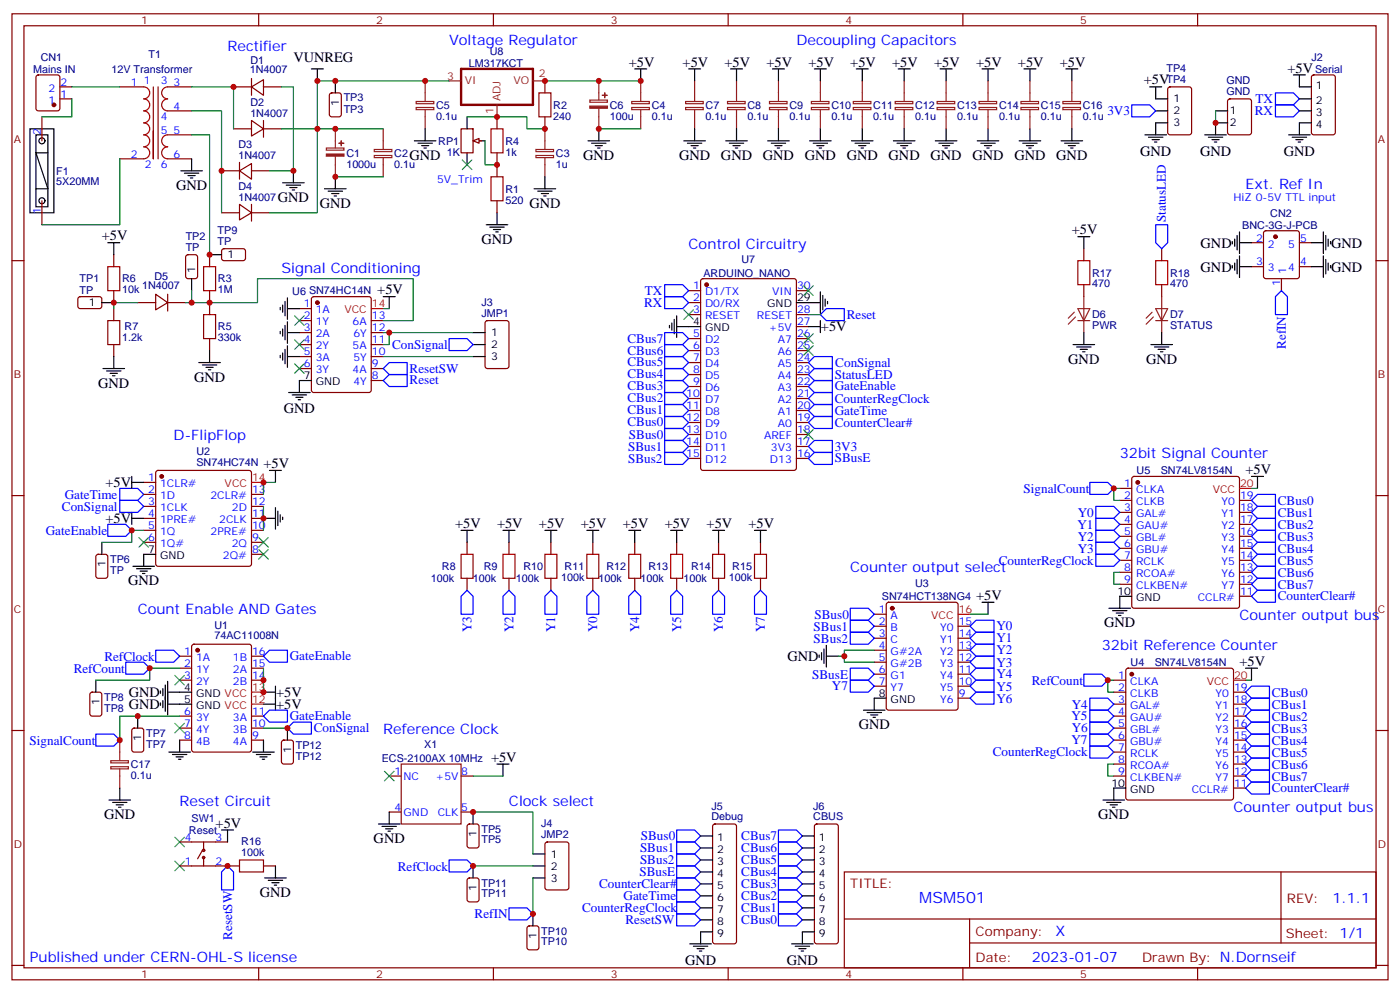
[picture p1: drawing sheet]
<svg xmlns="http://www.w3.org/2000/svg" width="412mm" height="292mm" viewBox="0 0 412 292" stroke-linecap="round" stroke-linejoin="round" font-family="sans-serif">
<defs><g id="words">
<text font-size="4.6" fill="#00f" x="270.8" y="265.7">MSM501</text>
<g font-size="4.2" fill="#00f">
<text x="67" y="15">Rectifier</text>
<text x="132.3" y="13.2">Voltage Regulator</text>
<text x="234.6" y="13.2">Decoupling Capacitors</text>
<text x="366.9" y="55.6">Ext. Ref In</text>
<text x="202.8" y="73.2">Control Circuitry</text>
<text x="82.9" y="80.3">Signal Conditioning</text>
<text x="51.2" y="129.6">D-FlipFlop</text>
<text x="329.8" y="134.9">32bit Signal Counter</text>
<text x="250.5" y="168.5">Counter output select</text>
<text x="40.6" y="180.8">Count Enable AND Gates</text>
<text x="365.1" y="182.6">Counter output bus</text>
<text x="324.6" y="191.4">32bit Reference Counter</text>
<text x="112.9" y="216.1">Reference Clock</text>
<text x="52.9" y="237.2">Reset Circuit</text>
<text x="149.9" y="237.2">Clock select</text>
<text x="363.4" y="239">Counter output bus</text>
<text x="392.5" y="265.9">1.1.1</text>
<text x="310.9" y="275.5">X</text>
<text x="8.8" y="283.1">Published under CERN-OHL-S license</text>
<text x="304" y="283.3">2023-01-07</text>
</g>
<g font-size="4.2">
<text x="86.4" y="18.1">VUNREG</text>
<text x="185.2" y="19.6">+5V</text>
<text x="201.1" y="19.6">+5V</text>
<text x="213.4" y="19.6">+5V</text>
<text x="225.8" y="19.6">+5V</text>
<text x="238.1" y="19.6">+5V</text>
<text x="250.5" y="19.6">+5V</text>
<text x="262.8" y="19.6">+5V</text>
<text x="275.2" y="19.6">+5V</text>
<text x="287.5" y="19.6">+5V</text>
<text x="299.9" y="19.6">+5V</text>
<text x="312.2" y="19.6">+5V</text>
<text x="379.2" y="21.3">+5V</text>
<text x="336.9" y="24.9">+5V</text>
<text x="120.6" y="47.1">GND</text>
<text x="171.8" y="47.1">GND</text>
<text x="200" y="47.1">GND</text>
<text x="212.4" y="47.1">GND</text>
<text x="224.7" y="47.1">GND</text>
<text x="237.1" y="47.1">GND</text>
<text x="249.4" y="47.1">GND</text>
<text x="261.8" y="47.1">GND</text>
<text x="274.1" y="47.1">GND</text>
<text x="286.5" y="47.1">GND</text>
<text x="298.8" y="47.1">GND</text>
<text x="311.1" y="47.1">GND</text>
<text x="335.8" y="45.8">GND</text>
<text x="353.5" y="45.8">GND</text>
<text x="378.2" y="45.8">GND</text>
<text x="51.9" y="55.9">GND</text>
<text x="81.8" y="59.4">GND</text>
<text x="94.2" y="61.2">GND</text>
<text x="155.9" y="61.2">GND</text>
<text x="30" y="70.7">+5V</text>
<text x="141.8" y="71.8">GND</text>
<text x="315.7" y="69">+5V</text>
<text x="353.7" y="72.9">GND</text>
<text x="392.1" y="72.9">GND</text>
<text x="353.7" y="79.9">GND</text>
<text x="392.1" y="79.9">GND</text>
<text x="111.1" y="86.6">+5V</text>
<text x="241.8" y="97.6">+5V</text>
<text x="314.7" y="107.1">GND</text>
<text x="337.6" y="107.1">GND</text>
<text x="57.1" y="112.4">GND</text>
<text x="28.9" y="114.1">GND</text>
<text x="83.6" y="121.6">GND</text>
<text x="77.6" y="137.8">+5V</text>
<text x="31.1" y="143.4">+5V</text>
<text x="366.9" y="139.5">+5V</text>
<text x="31.1" y="154">+5V</text>
<text x="134.1" y="155.4">+5V</text>
<text x="146.4" y="155.4">+5V</text>
<text x="158.7" y="155.4">+5V</text>
<text x="171.1" y="155.4">+5V</text>
<text x="183.4" y="155.4">+5V</text>
<text x="195.8" y="155.4">+5V</text>
<text x="208.1" y="155.4">+5V</text>
<text x="220.5" y="155.4">+5V</text>
<text x="37.7" y="172.3">GND</text>
<text x="287.5" y="176.6">+5V</text>
<text x="325.3" y="184.7">GND</text>
<text x="232" y="194.6">GND</text>
<text x="365.1" y="196">+5V</text>
<text x="37.9" y="208.7">GND</text>
<text x="37.9" y="205.2">GND</text>
<text x="81.3" y="205.2">+5V</text>
<text x="81.3" y="208.7">+5V</text>
<text x="252.9" y="214.7">GND</text>
<text x="144.6" y="224.2">+5V</text>
<text x="30.7" y="241.1">GND</text>
<text x="63.5" y="243.6">+5V</text>
<text x="323.5" y="241.1">GND</text>
<text x="110.1" y="248.2">GND</text>
<text x="76.6" y="264.1">GND</text>
<text x="201.8" y="283.9">GND</text>
<text x="231.8" y="283.9">GND</text>
</g>
<g font-size="3.9" fill="#00f">
<text x="326.2" y="33.9">3V3</text>
<text x="369.6" y="33.9">RX</text>
<text x="369.8" y="30.4">TX</text>
<text x="343.4" y="65.4" transform="rotate(-90 343.4 65.4)">StatusLED</text>
<text x="189.9" y="86.8">TX</text>
<text x="189.7" y="90.4">RX</text>
<text x="249.4" y="93.8">Reset</text>
<text x="184.8" y="100.8">CBus7</text>
<text x="115.5" y="102.7">ConSignal</text>
<text x="184.8" y="107.9">CBus5</text>
<text x="184.8" y="104.3">CBus6</text>
<text x="246.1" y="107.9">ConSignal</text>
<text x="378.7" y="102.7" transform="rotate(-90 378.7 102.7)">RefIN</text>
<text x="120.6" y="109.7">ResetSW</text>
<text x="120.7" y="113.1">Reset</text>
<text x="184.8" y="111.4">CBus4</text>
<text x="245.9" y="111.4">StatusLED</text>
<text x="184.8" y="118.5">CBus2</text>
<text x="184.8" y="114.9">CBus3</text>
<text x="245.9" y="114.9">GateEnable</text>
<text x="245.9" y="118.5">CounterRegClock</text>
<text x="184.8" y="125.5">CBus0</text>
<text x="184.8" y="122">CBus1</text>
<text x="245.9" y="125.6">CounterClear#</text>
<text x="245.9" y="122">GateTime</text>
<text x="185.3" y="129.2">SBus0</text>
<text x="185" y="132.7">SBus1</text>
<text x="185" y="136.2">SBus2</text>
<text x="245.9" y="136.1">SBusE</text>
<text x="245.9" y="132.7">3V3</text>
<text x="19.1" y="146.8">GateTime</text>
<text x="301.5" y="145.1">SignalCount</text>
<text x="376.4" y="148.6">CBus0</text>
<text x="18.2" y="150.3">ConSignal</text>
<text x="317.4" y="155.6">Y1</text>
<text x="317.5" y="152.1">Y0</text>
<text x="376.4" y="155.7">CBus2</text>
<text x="376.4" y="152.1">CBus1</text>
<text x="13.5" y="157.4">GateEnable</text>
<text x="317.5" y="159.2">Y2</text>
<text x="376.4" y="159.2">CBus3</text>
<text x="294.2" y="166.2">CounterRegClock</text>
<text x="317.5" y="162.7">Y3</text>
<text x="376.4" y="162.7">CBus4</text>
<text x="376.4" y="166.2">CBus5</text>
<text x="376.4" y="173.3">CBus7</text>
<text x="376.4" y="169.8">CBus6</text>
<text x="376.4" y="176.7">CounterClear#</text>
<text x="239.7" y="185.6">SBus1</text>
<text x="239.9" y="182.1">SBus0</text>
<text x="293.5" y="185.5">Y0</text>
<text x="138.9" y="186.1" transform="rotate(-90 138.9 186.1)">Y3</text>
<text x="151.2" y="186.1" transform="rotate(-90 151.2 186.1)">Y2</text>
<text x="163.6" y="186.1" transform="rotate(-90 163.6 186.1)">Y1</text>
<text x="175.9" y="186.1" transform="rotate(-90 175.9 186.1)">Y0</text>
<text x="188.3" y="186.1" transform="rotate(-90 188.3 186.1)">Y4</text>
<text x="200.6" y="186.1" transform="rotate(-90 200.6 186.1)">Y5</text>
<text x="213" y="186.1" transform="rotate(-90 213 186.1)">Y6</text>
<text x="225.3" y="186.1" transform="rotate(-90 225.3 186.1)">Y7</text>
<text x="239.7" y="189.1">SBus2</text>
<text x="293.5" y="189">Y1</text>
<text x="30.7" y="194.4">RefClock</text>
<text x="85.4" y="194.3">GateEnable</text>
<text x="293.5" y="192.6">Y2</text>
<text x="293.5" y="196.2">Y3</text>
<text x="21.7" y="198">RefCount</text>
<text x="239.3" y="199.7">SBusE</text>
<text x="245" y="203.2">Y7</text>
<text x="293.5" y="203.3">Y5</text>
<text x="293.5" y="199.6">Y4</text>
<text x="303.9" y="201.5">RefCount</text>
<text x="293.5" y="206.8">Y6</text>
<text x="315.7" y="208.6">Y4</text>
<text x="374.6" y="205">CBus0</text>
<text x="374.6" y="208.6">CBus1</text>
<text x="85.4" y="212.1">GateEnable</text>
<text x="92.4" y="215.5">ConSignal</text>
<text x="315.6" y="212.1">Y5</text>
<text x="315.7" y="215.6">Y6</text>
<text x="374.6" y="212.1">CBus2</text>
<text x="374.6" y="215.6">CBus3</text>
<text x="8.7" y="219.1">SignalCount</text>
<text x="315.6" y="219.1">Y7</text>
<text x="374.6" y="219.2">CBus4</text>
<text x="292.4" y="222.6">CounterRegClock</text>
<text x="374.6" y="222.7">CBus5</text>
<text x="374.6" y="226.2">CBus6</text>
<text x="374.6" y="233.2">CounterClear#</text>
<text x="374.6" y="229.7">CBus7</text>
<text x="188.5" y="250.9">SBus1</text>
<text x="188.8" y="247.4">SBus0</text>
<text x="218.4" y="247.2">CBus7</text>
<text x="218.4" y="250.7">CBus6</text>
<text x="117.2" y="256.3">RefClock</text>
<text x="188.4" y="257.9">SBusE</text>
<text x="188.5" y="254.4">SBus2</text>
<text x="218.4" y="254.3">CBus5</text>
<text x="218.4" y="257.8">CBus4</text>
<text x="176.5" y="261.4">CounterClear#</text>
<text x="218.4" y="261.3">CBus3</text>
<text x="171.4" y="268.5">CounterRegClock</text>
<text x="183.7" y="265">GateTime</text>
<text x="218.4" y="264.9">CBus2</text>
<text x="218.4" y="268.4">CBus1</text>
<text x="139.8" y="270.2">RefIN</text>
<text x="184.3" y="272">ResetSW</text>
<text x="218.4" y="271.9">CBus0</text>
<text x="68.4" y="276.6" transform="rotate(-90 68.4 276.6)">ResetSW</text>
</g>
<g font-size="3.9" fill="#800">
<text x="250.5" y="261.2">TITLE:</text>
<text x="379.1" y="265.9">REV:</text>
<text x="287.4" y="275.4">Company:</text>
<text x="378.7" y="276">Sheet: 1/1</text>
<text x="287.4" y="283.1">Date:</text>
<text x="336.4" y="283.2">Drawn By: N.Dornseif</text>
</g>
<g font-size="3.2" fill="#800">
<text x="41.6" y="7.1">1</text>
<text x="110.8" y="7.1">2</text>
<text x="179.9" y="7.1">3</text>
<text x="249.1" y="7.1">4</text>
<text x="318.2" y="7.1">5</text>
<text x="4.1" y="42.2">A</text>
<text x="405.9" y="42.2">A</text>
<text x="4.1" y="111.3">B</text>
<text x="405.9" y="111.3">B</text>
<text x="4.1" y="180.4">C</text>
<text x="405.9" y="180.4">C</text>
<text x="4.1" y="249.6">D</text>
<text x="405.9" y="249.6">D</text>
<text x="41.6" y="287.9">1</text>
<text x="110.8" y="287.9">2</text>
<text x="179.9" y="287.9">3</text>
<text x="249.1" y="287.9">4</text>
<text x="318.2" y="287.9">5</text>
</g>
<g font-size="3.2" fill="#000080">
<text x="12" y="17.9">CN1</text>
<text x="43.8" y="17">T1</text>
<text x="144.3" y="16.1">U8</text>
<text x="386.3" y="17.9">J2</text>
<text x="9.7" y="21.4">Mains IN</text>
<text x="32.8" y="21.4">12V Transformer</text>
<text x="73.6" y="21.4">1N4007</text>
<text x="73.7" y="18.8">D1</text>
<text x="138.1" y="19.7">LM317KCT</text>
<text x="343.6" y="21.3">TP4</text>
<text x="387.4" y="21.4">Serial</text>
<text x="101.2" y="29.9">TP3</text>
<text x="343.6" y="24.5">TP4</text>
<text x="361.3" y="24.9">GND</text>
<text x="361.3" y="28">GND</text>
<text x="73.7" y="34.4">1N4007</text>
<text x="73.7" y="31.1">D2</text>
<text x="101.2" y="33.1">TP3</text>
<text x="128.5" y="35.2">0.1u</text>
<text x="128.5" y="32">C5</text>
<text x="163" y="35.2">240</text>
<text x="163" y="32">R2</text>
<text x="179.6" y="35.2">100u</text>
<text x="179.6" y="32">C6</text>
<text x="192" y="35.2">0.1u</text>
<text x="192" y="32">C4</text>
<text x="207.9" y="35.2">0.1u</text>
<text x="207.9" y="32">C7</text>
<text x="220.2" y="35.2">0.1u</text>
<text x="220.2" y="32">C8</text>
<text x="232.6" y="35.2">0.1u</text>
<text x="232.6" y="32">C9</text>
<text x="244.9" y="35.2">0.1u</text>
<text x="244.9" y="32">C10</text>
<text x="257.2" y="35.2">0.1u</text>
<text x="257.2" y="32">C11</text>
<text x="269.6" y="35.2">0.1u</text>
<text x="269.6" y="32">C12</text>
<text x="281.9" y="35.2">0.1u</text>
<text x="281.9" y="32">C13</text>
<text x="294.3" y="35.2">0.1u</text>
<text x="294.3" y="32">C14</text>
<text x="306.6" y="35.2">0.1u</text>
<text x="306.6" y="32">C15</text>
<text x="319" y="35.2">0.1u</text>
<text x="319" y="32">C16</text>
<text x="70.2" y="46.7">1N4007</text>
<text x="70.2" y="43.5">D3</text>
<text x="102" y="46.1">C1</text>
<text x="116.1" y="46.1">C2</text>
<text x="129.1" y="42.6">RP1</text>
<text x="131.6" y="45.8">1K</text>
<text x="148.9" y="45.8">1k</text>
<text x="148.9" y="42.6">R4</text>
<text x="163.8" y="46.1">C3</text>
<text x="16.6" y="51.4">F1</text>
<text x="102" y="49.4">1000u</text>
<text x="116.1" y="49.3">0.1u</text>
<text x="163.8" y="49.3">1u</text>
<text x="16.6" y="54.6">5X20MM</text>
<text x="70.2" y="59.1">1N4007</text>
<text x="70.2" y="55.8">D4</text>
<text x="148.9" y="59.9">520</text>
<text x="148.9" y="56.7">R1</text>
<text x="374.2" y="63.8">CN2</text>
<text x="54.7" y="70.7">TP2</text>
<text x="64.1" y="68.9">TP9</text>
<text x="365.9" y="67.3">BNC-3G-J-PCB</text>
<text x="54.7" y="73.9">TP</text>
<text x="64.1" y="72.1">TP</text>
<text x="218.4" y="77.4">U7</text>
<text x="23.4" y="83.1">TP1</text>
<text x="36" y="83.1">R6</text>
<text x="45.5" y="82.3">D5</text>
<text x="64.2" y="83.1">R3</text>
<text x="207.2" y="81.4">ARDUINO_NANO</text>
<text x="321.7" y="81.4">R17</text>
<text x="344.7" y="81.4">R18</text>
<text x="23.4" y="86.7">TP</text>
<text x="36" y="86.4">10k</text>
<text x="41.9" y="84.9">1N4007</text>
<text x="64.2" y="86.4">1M</text>
<text x="86.1" y="86.7">U6 SN74HC14N</text>
<text x="321.7" y="84.6">470</text>
<text x="344.7" y="84.6">470</text>
<text x="141.8" y="93.3">JMP1</text>
<text x="141.8" y="90.1">J3</text>
<text x="321.7" y="93.7">D6</text>
<text x="344.7" y="93.7">D7</text>
<text x="36" y="100.5">1.2k</text>
<text x="36.7" y="97.2">R7</text>
<text x="64.2" y="100.5">330k</text>
<text x="64.2" y="97.2">R5</text>
<text x="321.7" y="97">PWR</text>
<text x="344.7" y="97">STATUS</text>
<text x="57.9" y="137.1">SN74HC74N</text>
<text x="57.9" y="133.8">U2</text>
<text x="334.8" y="139.6">U5</text>
<text x="341.9" y="139.6">SN74LV8154N</text>
<text x="32.5" y="165.7">TP6</text>
<text x="130.2" y="167.8">R8</text>
<text x="142.5" y="167.8">R9</text>
<text x="154.2" y="167.8">R10</text>
<text x="166.3" y="167.8">R11</text>
<text x="178.7" y="167.8">R12</text>
<text x="191" y="167.8">R13</text>
<text x="203.6" y="167.8">R14</text>
<text x="215.7" y="167.8">R15</text>
<text x="32.5" y="168.9">TP</text>
<text x="127" y="171.4">100k</text>
<text x="139.3" y="171.4">100k</text>
<text x="151.9" y="171.4">100k</text>
<text x="165.3" y="171.1">100k</text>
<text x="176.3" y="171.4">100k</text>
<text x="188.7" y="171.4">100k</text>
<text x="201.3" y="171.4">100k</text>
<text x="214.7" y="171.1">100k</text>
<text x="269.5" y="172.7">U3</text>
<text x="259.8" y="176.7">SN74HCT138NG4</text>
<text x="63.2" y="185">U1</text>
<text x="63.2" y="188.2">74AC11008N</text>
<text x="333" y="196">U4</text>
<text x="340.2" y="196.1">SN74LV8154N</text>
<text x="30.7" y="209.7">TP8</text>
<text x="30.7" y="206.5">TP8</text>
<text x="43" y="220">TP7</text>
<text x="43" y="216.9">TP7</text>
<text x="87.1" y="220.5">TP12</text>
<text x="125" y="220.3">X1</text>
<text x="38.5" y="226">C17</text>
<text x="87.1" y="223.7">TP12</text>
<text x="112.5" y="224.3">ECS-2100AX 10MHz</text>
<text x="38.5" y="229.2">0.1u</text>
<text x="209.6" y="238.3">J5</text>
<text x="239.6" y="238.3">J6</text>
<text x="55.7" y="245.4">Reset</text>
<text x="56.4" y="241.9">SW1</text>
<text x="141.8" y="245.1">TP5</text>
<text x="159.4" y="243.6">J4</text>
<text x="209.6" y="241.5">Debug</text>
<text x="239.6" y="241.5">CBUS</text>
<text x="71.1" y="248.8">R16</text>
<text x="141.8" y="248.3">TP5</text>
<text x="159.4" y="246.8">JMP2</text>
<text x="71.1" y="252.1">100k</text>
<text x="141.8" y="261">TP11</text>
<text x="141.8" y="264.1">TP11</text>
<text x="159.5" y="275.1">TP10</text>
<text x="159.5" y="278.3">TP10</text>
</g>
<g font-size="3.2" fill="#8d2323">
<text x="131.7" y="23.5">3</text>
<text x="158.7" y="22.8">2</text>
<text x="136.9" y="24.9">VI</text>
<text x="147.5" y="29.8" transform="rotate(-90 147.5 29.8)">ADJ</text>
<text x="151.3" y="24.9">VO</text>
<text x="145.3" y="33.6" transform="rotate(-90 145.3 33.6)">1</text>
</g>
<g font-size="3.2" fill="#00f">
<text x="14.3" y="27">2</text>
<text x="17.8" y="28.8">1</text>
<text x="17.8" y="25.2">2</text>
<text x="38.6" y="25.2">1</text>
<text x="42.3" y="24.9">1</text>
<text x="47.4" y="24.9">3</text>
<text x="51.2" y="25.2">3</text>
<text x="14.3" y="30.5">1</text>
<text x="47.4" y="35.5">4</text>
<text x="51.2" y="32.3">4</text>
<text x="12" y="39.7" transform="rotate(-90 12 39.7)">2</text>
<text x="47.4" y="39.3">5</text>
<text x="51.2" y="39.3">5</text>
<text x="38.6" y="46.4">2</text>
<text x="51.2" y="46.4">6</text>
<text x="42.7" y="49.6">2</text>
<text x="47.4" y="49.6">6</text>
<text x="128.8" y="53.8">5V_Trim</text>
<text x="363.4" y="59.1">HiZ 0-5V TTL input</text>
<text x="12" y="62.9" transform="rotate(-90 12 62.9)">1</text>
<text x="370" y="71.1">2</text>
<text x="382.9" y="71.1">5</text>
<text x="373.5" y="72.8">2</text>
<text x="379.4" y="72.8">5</text>
<text x="370" y="78.1">3</text>
<text x="373.5" y="79.9">3</text>
<text x="378.9" y="80.7" transform="rotate(-90 378.9 80.7)">1</text>
<text x="379.4" y="79.9">4</text>
<text x="382.9" y="78.1">4</text>
<text x="204.2" y="85.2">1</text>
<text x="204.2" y="88.7">2</text>
<text x="207.7" y="87">D1/TX</text>
<text x="227.4" y="87">VIN</text>
<text x="234.8" y="85.2">30</text>
<text x="377.1" y="84.2" transform="rotate(-90 377.1 84.2)">1</text>
<text x="89.5" y="90.5">1</text>
<text x="89.5" y="94">2</text>
<text x="93" y="92.3">1A</text>
<text x="93" y="95.8">1Y</text>
<text x="103.9" y="95.8">6A</text>
<text x="109.5" y="94">13</text>
<text x="204.2" y="92.3">3</text>
<text x="207.7" y="90.5">D0/RX</text>
<text x="207.7" y="94">RESET</text>
<text x="222.9" y="94">RESET</text>
<text x="234.8" y="95.8">27</text>
<text x="234.8" y="92.3">28</text>
<text x="89.5" y="97.5">3</text>
<text x="89.5" y="101.1">4</text>
<text x="93" y="99.3">2A</text>
<text x="104.1" y="99.3">6Y</text>
<text x="109.5" y="101.1">11</text>
<text x="109.5" y="97.5">12</text>
<text x="204.2" y="99.3">5</text>
<text x="207.7" y="101.1">D2</text>
<text x="226.5" y="97.5">+5V</text>
<text x="229.1" y="101.1">A7</text>
<text x="234.8" y="99.3">26</text>
<text x="89.5" y="104.6">5</text>
<text x="93" y="102.8">2Y</text>
<text x="93" y="106.4">3A</text>
<text x="103.9" y="102.8">5A</text>
<text x="104.1" y="106.4">5Y</text>
<text x="109.5" y="104.6">10</text>
<text x="204.2" y="102.8">6</text>
<text x="204.2" y="106.4">7</text>
<text x="207.7" y="104.6">D3</text>
<text x="229.1" y="104.6">A6</text>
<text x="234.8" y="106.4">24</text>
<text x="234.8" y="102.8">25</text>
<text x="89.5" y="108.1">6</text>
<text x="93" y="109.9">3Y</text>
<text x="103.9" y="109.9">4A</text>
<text x="104.1" y="113.4">4Y</text>
<text x="109.5" y="111.7">8</text>
<text x="109.5" y="108.1">9</text>
<text x="204.2" y="109.9">8</text>
<text x="204.2" y="113.4">9</text>
<text x="207.7" y="108.1">D4</text>
<text x="207.7" y="111.7">D5</text>
<text x="229.1" y="111.7">A4</text>
<text x="229.1" y="108.1">A5</text>
<text x="234.8" y="113.4">22</text>
<text x="234.8" y="109.9">23</text>
<text x="202.2" y="116.9">10</text>
<text x="207.7" y="115.2">D6</text>
<text x="207.7" y="118.7">D7</text>
<text x="229.1" y="118.7">A2</text>
<text x="229.1" y="115.2">A3</text>
<text x="234.8" y="116.9">21</text>
<text x="202.2" y="120.5">11</text>
<text x="202.2" y="124">12</text>
<text x="207.7" y="122.2">D8</text>
<text x="207.7" y="125.8">D9</text>
<text x="229.1" y="125.8">A0</text>
<text x="229.1" y="122.2">A1</text>
<text x="234.8" y="124">19</text>
<text x="234.8" y="120.5">20</text>
<text x="202.2" y="127.5">13</text>
<text x="202.2" y="131.1">14</text>
<text x="207.7" y="129.3">D10</text>
<text x="225.1" y="129.3">AREF</text>
<text x="234.8" y="131.1">17</text>
<text x="234.8" y="127.5">18</text>
<text x="202.2" y="134.6">15</text>
<text x="207.7" y="132.8">D11</text>
<text x="207.7" y="136.3">D12</text>
<text x="226.8" y="136.3">D13</text>
<text x="227.1" y="132.8">3V3</text>
<text x="234.8" y="134.6">16</text>
<text x="43.7" y="141.6">1</text>
<text x="47.2" y="143.4">1CLR#</text>
<text x="331.2" y="143.4">1</text>
<text x="43.7" y="145.2">2</text>
<text x="43.7" y="148.7">3</text>
<text x="47.2" y="146.9">1D</text>
<text x="62" y="146.9">2CLR#</text>
<text x="74.3" y="148.7">12</text>
<text x="74.3" y="145.2">13</text>
<text x="331.2" y="146.9">2</text>
<text x="334.7" y="145.2">CLKA</text>
<text x="334.7" y="148.7">CLKB</text>
<text x="359.9" y="148.7">Y0</text>
<text x="365.3" y="146.9">19</text>
<text x="43.7" y="152.2">4</text>
<text x="43.7" y="155.8">5</text>
<text x="47.2" y="150.5">1CLK</text>
<text x="47.2" y="154">1PRE#</text>
<text x="64.6" y="154">2CLK</text>
<text x="68.3" y="150.5">2D</text>
<text x="74.3" y="155.8">10</text>
<text x="74.3" y="152.2">11</text>
<text x="331.2" y="150.5">3</text>
<text x="331.2" y="154">4</text>
<text x="334.7" y="152.2">GAL#</text>
<text x="334.7" y="155.8">GAU#</text>
<text x="359.9" y="155.8">Y2</text>
<text x="359.9" y="152.2">Y1</text>
<text x="365.3" y="154">17</text>
<text x="365.3" y="150.5">18</text>
<text x="43.7" y="159.3">6</text>
<text x="47.2" y="157.5">1Q</text>
<text x="47.2" y="161">1Q#</text>
<text x="62" y="157.5">2PRE#</text>
<text x="68.3" y="161">2Q</text>
<text x="74.3" y="159.3">9</text>
<text x="331.2" y="157.5">5</text>
<text x="331.2" y="161">6</text>
<text x="334.7" y="159.3">GBL#</text>
<text x="359.9" y="159.3">Y3</text>
<text x="365.3" y="161">15</text>
<text x="365.3" y="157.5">16</text>
<text x="65.7" y="164.6">2Q#</text>
<text x="74.3" y="162.8">8</text>
<text x="331.2" y="164.6">7</text>
<text x="334.7" y="162.8">GBU#</text>
<text x="334.7" y="166.3">RCLK</text>
<text x="359.9" y="166.3">Y5</text>
<text x="359.9" y="162.8">Y4</text>
<text x="365.3" y="164.6">14</text>
<text x="331.2" y="168.1">8</text>
<text x="331.2" y="171.6">9</text>
<text x="334.7" y="169.9">RCOA#</text>
<text x="334.7" y="173.4">CLKBEN#</text>
<text x="359.9" y="173.4">Y7</text>
<text x="359.9" y="169.9">Y6</text>
<text x="365.3" y="171.6">12</text>
<text x="365.3" y="168.1">13</text>
<text x="352.8" y="176.9">CCLR#</text>
<text x="365.3" y="175.2">11</text>
<text x="258.9" y="180.4">1</text>
<text x="258.9" y="184">2</text>
<text x="262.4" y="182.2">A</text>
<text x="262.4" y="185.7">B</text>
<text x="276.9" y="185.7">Y0</text>
<text x="282.4" y="184">15</text>
<text x="258.9" y="187.5">3</text>
<text x="258.9" y="191">4</text>
<text x="262.4" y="189.3">C</text>
<text x="276.9" y="189.3">Y1</text>
<text x="282.4" y="191">13</text>
<text x="282.4" y="187.5">14</text>
<text x="54.3" y="192.8">1</text>
<text x="54.3" y="196.3">2</text>
<text x="57.7" y="194.6">1A</text>
<text x="68.6" y="194.6">1B</text>
<text x="74.3" y="196.3">15</text>
<text x="74.3" y="192.8">16</text>
<text x="258.9" y="194.6">5</text>
<text x="262.4" y="192.8">G#2A</text>
<text x="262.4" y="196.3">G#2B</text>
<text x="276.9" y="196.3">Y3</text>
<text x="276.9" y="192.8">Y2</text>
<text x="282.4" y="194.6">12</text>
<text x="54.3" y="199.8">3</text>
<text x="57.7" y="198.1">1Y</text>
<text x="57.7" y="201.6">2Y</text>
<text x="68.6" y="201.6">2B</text>
<text x="68.6" y="198.1">2A</text>
<text x="74.3" y="199.8">14</text>
<text x="258.9" y="198.1">6</text>
<text x="258.9" y="201.6">7</text>
<text x="262.4" y="199.8">G1</text>
<text x="262.4" y="203.4">Y7</text>
<text x="276.9" y="203.4">Y5</text>
<text x="276.9" y="199.8">Y4</text>
<text x="282.4" y="201.6">10</text>
<text x="282.4" y="198.1">11</text>
<text x="329.4" y="199.8">1</text>
<text x="329.4" y="203.4">2</text>
<text x="332.9" y="201.6">CLKA</text>
<text x="363.5" y="203.4">19</text>
<text x="276.9" y="206.9">Y6</text>
<text x="282.4" y="205.1">9</text>
<text x="329.4" y="206.9">3</text>
<text x="332.9" y="205.1">CLKB</text>
<text x="332.9" y="208.7">GAL#</text>
<text x="358.1" y="208.7">Y1</text>
<text x="358.1" y="205.1">Y0</text>
<text x="363.5" y="206.9">18</text>
<text x="54.3" y="210.4">6</text>
<text x="54.3" y="214">7</text>
<text x="57.7" y="212.2">3Y</text>
<text x="57.7" y="215.7">4Y</text>
<text x="68.6" y="215.7">3B</text>
<text x="68.6" y="212.2">3A</text>
<text x="74.3" y="214">10</text>
<text x="74.3" y="210.4">11</text>
<text x="329.4" y="210.4">4</text>
<text x="329.4" y="214">5</text>
<text x="332.9" y="212.2">GAU#</text>
<text x="332.9" y="215.7">GBL#</text>
<text x="358.1" y="215.7">Y3</text>
<text x="358.1" y="212.2">Y2</text>
<text x="363.5" y="214">16</text>
<text x="363.5" y="210.4">17</text>
<text x="54.3" y="217.5">8</text>
<text x="57.7" y="219.3">4B</text>
<text x="68.6" y="219.3">4A</text>
<text x="74.3" y="217.5">9</text>
<text x="329.4" y="217.5">6</text>
<text x="329.4" y="221">7</text>
<text x="332.9" y="219.3">GBU#</text>
<text x="358.1" y="219.3">Y4</text>
<text x="363.5" y="221">14</text>
<text x="363.5" y="217.5">15</text>
<text x="329.4" y="224.5">8</text>
<text x="332.9" y="222.8">RCLK</text>
<text x="332.9" y="226.3">RCOA#</text>
<text x="358.1" y="226.3">Y6</text>
<text x="358.1" y="222.8">Y5</text>
<text x="363.5" y="224.5">13</text>
<text x="116.2" y="228.1">1</text>
<text x="118.9" y="229.5">NC</text>
<text x="128.3" y="229.5">+5V</text>
<text x="135.8" y="228.1">8</text>
<text x="329.4" y="228.1">9</text>
<text x="332.9" y="229.8">CLKBEN#</text>
<text x="351.1" y="233.4">CCLR#</text>
<text x="358.1" y="229.8">Y7</text>
<text x="363.5" y="231.6">11</text>
<text x="363.5" y="228.1">12</text>
<text x="116.2" y="238.7">4</text>
<text x="135.8" y="238.7">5</text>
<text x="118.9" y="240.1">GND</text>
<text x="128.9" y="240.1">CLK</text>
<text x="54.4" y="247.5">4</text>
<text x="63.5" y="247.5">3</text>
<text x="54.4" y="254.5">1</text>
<text x="63.5" y="254.5">2</text>
</g>
<g font-size="3.2">
<text x="387.6" y="26.3">1</text>
<text x="99.8" y="31.1" transform="rotate(-90 99.8 31.1)">1</text>
<text x="345.7" y="30.2">1</text>
<text x="345.7" y="33.7">2</text>
<text x="362.3" y="33.7">1</text>
<text x="387.6" y="30.5">2</text>
<text x="387.6" y="34">3</text>
<text x="345.7" y="37.2">3</text>
<text x="362.3" y="37.2">2</text>
<text x="387.6" y="37.6">4</text>
<text x="67" y="76">1</text>
<text x="57.5" y="80.3" transform="rotate(-90 57.5 80.3)">1</text>
<text x="234.8" y="88.7">29</text>
<text x="26.2" y="90.1">1</text>
<text x="204.2" y="95.8">4</text>
<text x="226" y="90.5">GND</text>
<text x="144.6" y="99">1</text>
<text x="207.7" y="97.5">GND</text>
<text x="144.6" y="106">3</text>
<text x="144.6" y="102.5">2</text>
<text x="89.5" y="111.7">7</text>
<text x="93" y="113.4">GND</text>
<text x="31" y="166.9" transform="rotate(-90 31 166.9)">1</text>
<text x="43.7" y="162.8">7</text>
<text x="47.2" y="164.6">GND</text>
<text x="329.2" y="175.2">10</text>
<text x="334.7" y="176.9">GND</text>
<text x="54.3" y="203.4">4</text>
<text x="29.3" y="207.5" transform="rotate(-90 29.3 207.5)">1</text>
<text x="54.3" y="206.9">5</text>
<text x="57.7" y="205.1">GND VCC</text>
<text x="57.7" y="208.7">GND VCC</text>
<text x="258.9" y="205.1">8</text>
<text x="262.4" y="206.9">GND</text>
<text x="41.6" y="218.1" transform="rotate(-90 41.6 218.1)">1</text>
<text x="85.7" y="221.6" transform="rotate(-90 85.7 221.6)">1</text>
<text x="327.4" y="231.6">10</text>
<text x="332.9" y="233.4">GND</text>
<text x="140.4" y="246.3" transform="rotate(-90 140.4 246.3)">1</text>
<text x="211.2" y="247.5">1</text>
<text x="211.2" y="251">2</text>
<text x="241.2" y="247.5">1</text>
<text x="241.2" y="251">2</text>
<text x="162.3" y="252.4">1</text>
<text x="162.3" y="255.9">2</text>
<text x="211.2" y="254.5">3</text>
<text x="241.2" y="254.5">3</text>
<text x="140.4" y="262.2" transform="rotate(-90 140.4 262.2)">1</text>
<text x="162.3" y="259.5">3</text>
<text x="211.2" y="258.1">4</text>
<text x="211.2" y="261.6">5</text>
<text x="241.2" y="258.1">4</text>
<text x="241.2" y="261.6">5</text>
<text x="211.2" y="265.1">6</text>
<text x="211.2" y="268.6">7</text>
<text x="241.2" y="265.1">6</text>
<text x="241.2" y="268.6">7</text>
<text x="211.2" y="272.2">8</text>
<text x="211.2" y="275.7">9</text>
<text x="241.2" y="272.2">8</text>
<text x="241.2" y="275.7">9</text>
<text x="158" y="276.3" transform="rotate(-90 158 276.3)">1</text>
</g>
<g font-size="3.2" fill="#f00">
<text x="101.5" y="92.3">VCC</text>
<text x="109.5" y="90.5">14</text>
<text x="66.2" y="143.4">VCC</text>
<text x="74.3" y="141.6">14</text>
<text x="365.3" y="143.4">20</text>
<text x="357.2" y="145.2">VCC</text>
<text x="274.3" y="182.2">VCC</text>
<text x="282.4" y="180.4">16</text>
<text x="74.3" y="203.4">13</text>
<text x="355.5" y="201.6">VCC</text>
<text x="363.5" y="199.8">20</text>
<text x="74.3" y="206.9">12</text>
</g>
</g></defs>
<g fill="none" stroke="#870000" stroke-width=".35">
<path d="M3.5 4.1h405.4v284.3h-405.4zM7.1 7.6h398.2v277.3h-398.2zM76.2 4.1v3.5M145.3 4.1v3.5M214.5 4.1v3.5M283.6 4.1v3.5M352.8 4.1v3.5M10.8 22.3l.5-.3h5.6l.7 .5v9.4l-.4 .7h-5.9l-.7-.4v-9.4zM17.6 29.1h3.6M17.6 25.6h3.6M68.8 25.6h5.3M68.8 37.9h5.3"/>
<path d="M74.1 35.5l3.5 2.4-3.5 2.1zM74.1 25.6l3.5-2.1v4.5zM74.1 23.1v4.9M77.6 25.6h5.3M77.6 35.5v4.9M77.6 37.9h5.3M135.8 37.9h3.5v7.1h-3.5zM160.5 23.8v3.5M160.5 34.4v3.5M65.3 50.3h5.3M70.6 50.3l3.5-2.1v4.5zM70.6 47.8v4.9"/>
<path d="M74.1 50.3h5.3M140.1 41.5h1.7M146.4 48.5v3.5M146.4 59.1v3.5M3.5 76.7h3.6M65.3 62.6h5.3M70.6 60.1l3.5 2.5-3.5 2.1zM74.1 60.1v5M74.1 62.6h5.3M405.3 76.7h3.6M3.5 145.9h3.6M329.8 143.8h3.6"/>
<path d="M329.8 147.3h3.6M329.8 150.8h3.6M329.8 154.3h3.6M329.8 157.9h3.6M333.6 140.4l.5-.2h30.3l.5 .2 .2 .5v37.4l-.2 .5-.5 .2h-30.3l-.5-.2-.2-.5v-37.4zM365.1 147.3h3.6M365.1 150.8h3.6M365.1 154.3h3.6M365.1 157.9h3.6M405.3 145.9h3.6M261.3 177.5l.5-.2h19.7l.7 .4v30.6l-.4 .7h-20l-.7-.4v-30.6zM329.8 161.4h3.6"/>
<path d="M329.8 164.9h3.6M329.8 168.5h3.6M329.8 172h3.6M365.1 161.4h3.6M365.1 164.9h3.6M365.1 168.5h3.6M365.1 172h3.6M365.1 175.5h3.6M257.5 180.8h3.6M257.5 184.3h3.6M257.5 187.9h3.6M257.5 191.4h3.6"/>
<path d="M257.5 194.9h3.6M257.5 198.4h3.6M282.2 184.3h3.6M282.2 187.9h3.6M282.2 191.4h3.6M282.2 194.9h3.6M282.2 198.4h3.6M331.8 196.9l.5-.2h30.4l.5 .2 .2 .5v37.4l-.3 .5-.4 .2h-30.4l-.5-.3-.2-.4v-37.4zM3.5 215h3.6M257.5 202h3.6M282.2 202h3.6M282.2 205.5h3.6"/>
<path d="M328.1 200.2h3.5M328.1 203.7h3.5M328.1 207.3h3.5M328.1 210.8h3.5M328.1 214.3h3.5M328.1 217.8h3.5M363.4 203.7h3.5M363.4 207.3h3.5M363.4 210.8h3.5M363.4 214.3h3.5M363.4 217.8h3.5M405.3 215h3.6"/>
<path d="M114.7 228.4h3.5M114.7 239h3.5M135.8 228.4h3.5M135.8 239h3.5M328.1 228.4h3.5M328.1 221.4h3.5M328.1 224.9h3.5M363.4 228.4h3.5M363.4 221.4h3.5M363.4 224.9h3.5M363.4 232h3.5M248.7 256.6h156.6v28.3h-156.6z"/>
<path d="M377.3 256.7v20.8M248.7 270.5h156.5M285.6 277.5h119.6M285.6 270.5v14.1M3.5 284.2h3.6M76.2 284.9v3.5M145.3 284.9v3.5M214.5 284.9v3.5M283.6 284.9v3.5M352.8 284.9v3.5M405.3 284.2h3.6"/>
</g>
<path d="M118.2 224.9h17.6v17.6h-17.6z" fill="none" stroke="#630" stroke-width=".35"/>
<path d="M113.2 227l2.9 2.8M116.1 227l-2.9 2.8" fill="none" stroke="#3c3" stroke-width=".35"/>
<g fill="none" stroke="#000" stroke-width=".35">
<path d="M91.7 20.3h3.5M93.5 20.3v3.5M137.6 34.4v3.5M83.3 53.8h6.3M84.3 54.5h4.2M85.4 55.2h2.1M86.1 55.9h.7M86.4 50.3v3.5M95.6 55.6h6.4M96.7 56.3h4.2M97.7 57h2.1M98.4 57.7h.7"/>
<path d="M98.8 52v3.6M137.6 45v3.5M139.3 41.5h3.6M143.2 66.1h6.4M144.3 66.9h4.2M145.3 67.6h2.2M146 68.3h.8M146.4 62.6v3.5M368.7 140.2h3.5M370.4 140.2v3.6M289.3 177.3h3.5M291 177.3v3.5"/>
<path d="M326.7 179h6.3M327.7 179.7h4.3M333.4 175.5h-3.6v3.5M328.8 180.4h2.1M329.5 181.2h.7M366.9 196.7h3.5M368.7 196.7v3.5M254.4 209h6.3M255.4 209.7h4.2M256.5 210.4h2.1M257.2 211.1h.7M261.1 205.5h-3.6v3.5"/>
<path d="M114.7 239v3.5M146.4 224.9h3.5M148.2 224.9v3.5M324.9 235.5h6.4M326 236.2h4.2M327 236.9h2.1M327.7 237.6h.7M331.6 232h-3.5v3.5M111.5 242.5h6.3M112.5 243.2h4.3M113.6 243.9h2.1M114.3 244.7h.7"/>
</g>
<g fill="none" stroke="#00f" stroke-width=".35">
<path d="M35.3 143.8h5.3l1.7 1.7-1.7 1.8h-5.3zM321 142h5.3l1.8 1.8-1.8 1.7h-5.3zM250.5 179h5.3l1.7 1.8-1.7 1.8h-5.3zM322.8 163.2h5.3l1.7 1.7-1.7 1.8h-5.3zM368.7 175.5l1.7-1.8h5.3v3.6h-5.3zM45.9 191.4h5.3l1.7 1.7-1.7 1.8h-5.3zM250.5 182.6h5.3l1.7 1.7-1.7 1.8h-5.3zM250.5 186.1h5.3l1.7 1.8-1.7 1.7h-5.3zM250.5 196.7h5.3l1.7 1.7-1.7 1.8h-5.3zM319.3 198.4h5.3l1.7 1.8-1.7 1.8h-5.3zM321 219.6h5.3l1.8 1.8-1.8 1.7h-5.3zM366.9 203.7l1.8-1.7h5.2v3.5h-5.2z"/>
<path d="M366.9 207.3l1.8-1.8h5.2v3.5h-5.2zM366.9 210.8l1.8-1.8h5.2v3.5h-5.2zM366.9 214.3l1.8-1.8h5.2v3.6h-5.2zM366.9 217.8l1.8-1.7h5.2v3.5h-5.2zM366.9 232l1.8-1.8h5.2v3.5h-5.2zM366.9 221.4l1.8-1.8h5.2v3.5h-5.2zM366.9 224.9l1.8-1.8h5.2v3.6h-5.2zM366.9 228.4l1.8-1.7h5.2v3.5h-5.2z"/>
</g>
<g fill="none" stroke="#008700" stroke-width=".35">
<path d="M56.4 25.6h12.4v12.3M56.4 32.6h8.9v30M82.9 25.6h3.5v24.7h-7M82.9 37.9h10.6v24.7h-14.1M98.8 23.8h-5.3v14.1h19.4M98.8 52h14.1M329.8 143.8h-1.7v3.5h1.7M368.7 143.8h1.7M329.8 168.5h-1.7v3.5h1.7M285.8 180.8h5.2M328.1 200.2h-1.8v3.5h1.8M366.9 200.2h1.8"/>
<path d="M139.3 228.4h8.9M328.1 224.9h-1.8v3.5h1.8"/>
</g>
<g fill="#870000" stroke="#870000" stroke-width=".35">
<circle cx="335.1" cy="142" r=".53"/>
<circle cx="262.8" cy="179" r=".53"/>
<circle cx="333.4" cy="198.4" r=".53"/>
<circle cx="15.9" cy="30.9" r=".53"/>
</g>
<path d="M365.1 143.8h3.6M282.2 180.8h3.6M363.4 200.2h3.5" fill="none" stroke="#f00" stroke-width=".35"/>
<path d="M35.3 25.6h7a1.76 1.76 0 0 1 1.8 1.7 1.76 1.76 0 0 1-1.8 1.8 1.76 1.76 0 0 1 1.8 1.8 1.76 1.76 0 0 1-1.8 1.7 1.76 1.76 0 0 1 1.8 1.8 1.76 1.76 0 0 1-1.8 1.8 1.76 1.76 0 0 1 1.8 1.7 1.76 1.76 0 0 1-1.8 1.8 1.76 1.76 0 0 1 1.8 1.8 1.76 1.76 0 0 1-1.8 1.7 1.76 1.76 0 0 1 1.8 1.8 1.76 1.76 0 0 1-1.8 1.7h-7M45.2 25.6v21.1v-8.1M46.6 25.6v21.1M56.4 25.6h-7a1.76 1.76 0 0 0-1.8 1.7 1.76 1.76 0 0 0 1.8 1.8 1.76 1.76 0 0 0-1.8 1.8 1.76 1.76 0 0 0 1.8 1.7h7M56.4 39.7h-7a1.76 1.76 0 0 0-1.8 1.8 1.76 1.76 0 0 0 1.8 1.7 1.76 1.76 0 0 0-1.8 1.8 1.76 1.76 0 0 0 1.8 1.7h7M158.7 27.3h3.6v7.1h-3.6zM144.6 52h3.6v7.1h-3.6z" fill="none" stroke="#a10000" stroke-width=".35"/>
<path d="M135.8 20.3h21.2v10.6h-21.2z" fill="none" stroke="#870000" stroke-width=".71"/>
<path d="M98.8 37.9v5.7M112.9 37.9v6M132.3 23.8h3.5M146.4 30.9v3.5M157 23.8h3.5M96.1 43.6h5.2v.6h-5.2zM98.8 46v6M110.2 44h5.2v.6h-5.2zM110.2 45.8h5.2v.6h-5.2zM112.9 46.4v5.6" fill="none" stroke="#8c2424" stroke-width=".35"/>
<g fill="#8c2424" stroke="#8c2424" stroke-width=".35">
<path d="M96.1 45.3h5.2v.7h-5.2z"/>
<path d="M99.8 42.2h1.4z"/>
<path d="M100.5 41.5v1.4z"/>
</g>
<path d="M139.3 41.5l1.8-.8v1.5z" fill="#f0f0f0" stroke="#870000" stroke-width=".35"/>
<g fill="none" stroke="#a10000" stroke-width=".35">
<path d="M144.6 37.9h3.6v7.1h-3.6zM31.7 78.5h3.6v7h-3.6zM60 78.5h3.5v7h-3.5zM317.5 76.7h3.5v7.1h-3.5zM340.4 76.7h3.6v7.1h-3.6zM31.7 94.4h3.6v7h-3.6zM60 92.6h3.5v7.1h-3.5zM135.8 163.2h3.5v7h-3.5zM148.2 163.2h3.5v7h-3.5zM160.5 163.2h3.5v7h-3.5zM172.9 163.2h3.5v7h-3.5zM185.2 163.2h3.5v7h-3.5z"/>
<path d="M197.6 163.2h3.5v7h-3.5zM209.9 163.2h3.5v7h-3.5zM222.2 163.2h3.6v7h-3.6zM70.6 253.1h7v3.5h-7z"/>
</g>
<g fill="none" stroke="#870000" stroke-width=".35">
<path d="M12.3 34.4v7.1M97.2 27.5l.5-.2h2.1l.7 .5v5.9l-.4 .6-2.4 .1-.6-.5-.1-5.9zM146.4 34.4v3.5M344.2 25.8l.5-.2h5.6l.7 .4v13l-.4 .6-5.9 .1-.7-.5v-12.9zM361.8 29.3l.5-.2h5.6l.7 .4 .1 9.5-.5 .6-5.9 .1-.6-.5-.1-9.4zM386.5 22.3l.5-.3h5.6l.7 .5v16.5l-.4 .6-5.9 .1-.7-.5v-16.4zM12.3 59.1v7M146.4 45v3.5M33.5 75v3.5M54.9 75.2l.5-.2h2.1l.7 .4v5.9l-.5 .7h-2.3l-.7-.4v-5.9zM61.7 75v3.5M65.5 73.4l.5-.2 5.9 .1 .4 .6v2.4l-.7 .4h-5.9l-.4-.7v-2.1z"/>
<path d="M319.3 73.2v3.5M342.2 73.2v3.5M368.7 71.4h3.5M368.7 78.5h3.5M372.4 68.1l.5-.2h9.2l.5 .2 .2 .5v12.7l-.3 .5-.4 .2h-9.2l-.5-.2-.2-.5v-12.7zM382.8 71.4h3.5M382.8 78.5h3.5M23.2 87.5l.4-.2 6 .1 .4 .6-.1 2.4-.6 .4h-5.9l-.5-.7v-2.1zM33.5 85.5v3.6M33.5 90.8v3.6M40.6 89.1h5.3M45.9 86.6l3.5 2.5-3.5 2.1z"/>
<path d="M49.4 86.6v4.9M49.4 89.1h5.3M61.7 85.5v7.1M61.7 99.7v3.5M88.2 90.8h3.5M88.2 94.4h3.5M88.2 97.9h3.5M92 87.5l.4-.2h16.3l.6 .4 .1 27.1-.5 .7h-16.5l-.6-.4-.1-27.1zM109.4 94.4h3.5M109.4 97.9h3.5M143.1 94.6l.5-.2h5.6l.7 .4v13l-.4 .6-5.9 .1-.7-.5v-12.9zM202.8 89.1h3.6"/>
<path d="M202.8 85.5h3.6M202.8 92.6h3.6M202.8 99.7h3.6M206.6 82.2l.5-.2h26.8l.6 .5 .1 55.3-.5 .6-27 .1-.7-.5v-55.3zM234.6 85.5h3.5M234.6 92.6h3.5M234.6 99.7h3.5M234.6 96.1h3.5M319.3 83.8v3.5M342.2 83.8v3.5M377.5 82v3.5M33.5 101.4v3.6"/>
<path d="M88.2 101.4h3.5M88.2 105h3.5M88.2 108.5h3.5M109.4 101.4h3.5M109.4 105h3.5M109.4 108.5h3.5M109.4 112h3.5M202.8 103.2h3.6M202.8 106.7h3.6M202.8 110.2h3.6M202.8 113.8h3.6M202.8 117.3h3.6"/>
<path d="M234.6 103.2h3.5M234.6 106.7h3.5M234.6 110.2h3.5M234.6 113.8h3.5M234.6 117.3h3.5M46.1 138.7l.5-.2h26.8l.5 .2 .2 .5v26.8l-.3 .5-.4 .2h-26.8l-.5-.2-.2-.5v-26.8zM202.8 120.8h3.6M202.8 124.4h3.6M202.8 127.9h3.6M202.8 131.4h3.6M202.8 134.9h3.6M234.6 120.8h3.5"/>
<path d="M234.6 124.4h3.5M234.6 127.9h3.5M234.6 131.4h3.5M234.6 134.9h3.5M42.3 142h3.6M42.3 145.5h3.6M42.3 149h3.6M42.3 152.6h3.6M42.3 156.1h3.6M42.3 159.6h3.6M74.1 145.5h3.5M74.1 149h3.5"/>
<path d="M74.1 152.6h3.5M74.1 156.1h3.5M74.1 159.6h3.5M137.6 159.6v3.6M149.9 159.6v3.6M162.3 159.6v3.6M174.6 159.6v3.6M187 159.6v3.6M199.3 159.6v3.6M211.7 159.6v3.6M224 159.6v3.6M28.5 163.4l.4-.2h2.1l.7 .4v5.9l-.4 .7h-2.4l-.6-.4-.1-5.9z"/>
<path d="M74.1 163.2h3.5M137.6 170.2v3.5M149.9 170.2v3.5M162.3 170.2v3.5M174.6 170.2v3.5M187 170.2v3.5M199.3 170.2v3.5M211.7 170.2v3.5M224 170.2v3.5M52.9 193.1h3.5M52.9 196.7h3.5M56.7 189.8l.4-.2h16.3l.6 .4 .1 30.7-.5 .6-16.5 .1-.6-.5-.1-30.6z"/>
<path d="M74.1 193.1h3.5M74.1 196.7h3.5M26.7 203.9l.5-.2h2.1l.6 .5 .1 5.9-.5 .6-2.3 .1-.7-.5v-5.9zM39 214.5l.5-.2h2.1l.7 .4v6l-.4 .6-2.4 .1-.6-.5-.1-5.9zM52.9 200.2h3.5M52.9 210.8h3.5M52.9 214.3h3.5M52.9 217.8h3.5M74.1 200.2h3.5M74.1 210.8h3.5M74.1 214.3h3.5M74.1 217.8h3.5"/>
<path d="M83.1 218l.5-.2h2.1l.7 .5v5.9l-.4 .6-2.4 .1-.6-.5-.1-5.9zM52.9 247.8h14.1M52.9 254.9h17.7M59.6 250.3l-1.4 2.5M60 247.8v2.5M60 252.4v2.5M77.6 254.9h3.5M137.8 242.7l.5-.2h2.1l.7 .5v5.9l-.5 .6-2.3 .1-.7-.5v-5.9zM137.8 258.6l.5-.2h2.1l.7 .4v6l-.5 .6-2.3 .1-.7-.5v-5.9zM160.7 248l.5-.2h5.7l.6 .5 .1 12.9-.5 .7h-5.9l-.6-.4-.1-13zM210.1 242.7l.5-.2h5.7l.5 .2 .2 .5v33.9l-.3 .5-.4 .2h-5.7l-.5-.2-.2-.5v-33.9zM240.1 242.7l.5-.2h5.6l.5 .2 .2 .5v33.9l-.2 .5-.5 .2h-5.6l-.5-.2-.2-.5v-33.9z"/>
<path d="M155.5 272.7l.4-.2h2.1l.7 .5v5.9l-.4 .6-2.4 .1-.6-.5-.1-5.9z"/>
<circle cx="60" cy="250.3" r=".35"/>
<circle cx="60" cy="252.4" r=".35"/>
</g>
<g fill="none" stroke="#008700" stroke-width=".35">
<path d="M21.2 29.1v5.3h-8.9M21.2 25.6h14.1M56.4 39.7h5.3v35.3M98.8 23.8h33.5M137.6 34.4h17.6v3.5h5.3M160.5 23.8h28.2M176.4 37.9h12.3M358.1 32.6v3.6M35.3 46.7v19.4h-23M142.9 41.5v7h3.5M40.6 89.1h-7.1v1.7M54.7 89.1h21.1v-7.1h45.9v12.4h-8.8"/>
<path d="M56.4 85.5v3.6M112.9 90.8h1.8M112.9 97.9h1.8M139.3 97.9h-24.6v3.5h-1.8M238.1 92.6h3.6M112.9 105h26.4M42.3 156.1h-3.5v3.5h-8.8M77.6 149v7.1M81.1 142h-3.5v3.5M52.9 196.7h-8.8v3.5h-15.9M77.6 196.7v7M248.7 193.1v1.8h8.8"/>
<path d="M257.5 191.4h-8.8v1.7h-1.8M52.9 210.8h-17.6v7M77.6 214.3h7.1M139.3 239h17.7v12.4M139.3 254.9h17.7M157 258.4v10.6"/>
</g>
<g fill="none" stroke="#8c2424" stroke-width=".35">
<path d="M122.6 29.9h5.2v.6h-5.2zM122.6 31.6h5.2v.7h-5.2zM125.2 23.8v6M125.2 32.3v5.6M160.5 37.9v6M173.7 29.5h5.2v.6h-5.2zM176.4 23.8v5.7M176.4 31.9v6M186.1 29.9h5.2v.6h-5.2zM186.1 31.6h5.2v.7h-5.2zM188.7 23.8v6M188.7 32.3v5.6"/>
<path d="M202 29.9h5.2v.6h-5.2zM202 31.6h5.2v.7h-5.2zM204.6 23.8v6M204.6 32.3v5.6M214.3 29.9h5.2v.6h-5.2zM214.3 31.6h5.2v.7h-5.2zM217 23.8v6M217 32.3v5.6M226.7 29.9h5.1v.6h-5.1zM226.7 31.6h5.1v.7h-5.1zM229.3 23.8v6M229.3 32.3v5.6"/>
<path d="M239 29.9h5.2v.6h-5.2zM239 31.6h5.2v.7h-5.2zM241.7 23.8v6M241.7 32.3v5.6M251.4 29.9h5.1v.6h-5.1zM251.4 31.6h5.1v.7h-5.1zM254 23.8v6M254 32.3v5.6M263.7 29.9h5.2v.6h-5.2zM263.7 31.6h5.2v.7h-5.2zM266.3 23.8v6M266.3 32.3v5.6"/>
<path d="M276 29.9h5.2v.6h-5.2zM276 31.6h5.2v.7h-5.2zM278.7 23.8v6M278.7 32.3v5.6M288.4 29.9h5.2v.6h-5.2zM288.4 31.6h5.2v.7h-5.2zM291 23.8v6M291 32.3v5.6M300.7 29.9h5.2v.6h-5.2zM300.7 31.6h5.2v.7h-5.2zM303.4 23.8v6M303.4 32.3v5.6"/>
<path d="M313.1 29.9h5.2v.6h-5.2zM313.1 31.6h5.2v.7h-5.2zM315.7 23.8v6M315.7 32.3v5.6M157.9 44h5.2v.6h-5.2zM157.9 45.8h5.2v.6h-5.2zM160.5 46.4v5.6M316.4 91.9l-1.7 1.8M316.8 93.3l-2.1 2.1M317.5 90.8h3.5l-1.7 3.6zM317.5 94.4h3.5M319.3 87.3v10.6"/>
<path d="M339.4 91.9l-1.8 1.8M339.7 93.3l-2.1 2.1M340.4 94.4h3.6M340.4 90.8h3.6l-1.8 3.6zM342.2 87.3v10.6M35.3 217.8v6M32.6 223.9h5.2v.6h-5.2zM32.6 225.7h5.2v.6h-5.2zM35.3 226.3v5.7"/>
</g>
<g fill="none" stroke="#000" stroke-width=".35">
<path d="M8.8 37.9h7.1v24.7h-7.1zM10.6 39.7h3.5v21.2h-3.5zM98.8 23.8v3.5M125.2 37.9v3.6M176.4 37.9v3.6M187 20.3h3.5M188.7 20.3v3.5M202.8 20.3h3.6M204.6 20.3v3.5M204.6 37.9v3.6M215.2 20.3h3.5M217 20.3v3.5"/>
<path d="M217 37.9v3.6M227.5 20.3h3.6M229.3 20.3v3.5M229.3 37.9v3.6M239.9 20.3h3.5M241.7 20.3v3.5M241.7 37.9v3.6M252.2 20.3h3.6M254 20.3v3.5M254 37.9v3.6M264.6 20.3h3.5M266.3 20.3v3.5"/>
<path d="M266.3 37.9v3.6M276.9 20.3h3.6M278.7 20.3v3.5M278.7 37.9v3.6M289.3 20.3h3.5M291 20.3v3.5M291 37.9v3.6M301.6 20.3h3.6M303.4 20.3v3.5M303.4 37.9v3.6M314 20.3h3.5M315.7 20.3v3.5"/>
<path d="M315.7 37.9v3.6M337.3 39.7h6.3M338.7 25.6h3.5M340.4 25.6v3.5h3.6M340.4 32.6h3.6M344 36.2h-3.6v3.5M354.9 39.7h6.3M358.1 32.6h3.5M361.6 36.2h-3.5v3.5M379.6 39.7h6.3M381 22h3.5M382.8 22v3.6h3.5"/>
<path d="M382.8 29.1h3.5M382.8 32.6h3.5M386.3 36.2h-3.5v3.5M14.1 45h-3.5l3.5 10.6h-3.5M53.3 50.3h6.3M54.3 51h4.3M55.4 51.7h2.1M56.1 52.4h.7M56.4 46.7v3.6M122.1 41.5h6.3M123.1 42.2h4.3M124.2 42.9h2.1"/>
<path d="M124.9 43.6h.7M157.3 55.6h6.4M158.4 56.3h4.2M159.5 57h2.1M160.2 57.7h.7M160.5 52v3.6M173.2 41.5h6.4M174.3 42.2h4.2M175.3 42.9h2.1M176 43.6h.7M201.4 41.5h6.4M202.5 42.2h4.2"/>
<path d="M203.6 42.9h2.1M204.3 43.6h.7M213.8 41.5h6.3M214.8 42.2h4.3M215.9 42.9h2.1M216.6 43.6h.7M226.1 41.5h6.4M227.2 42.2h4.2M228.2 42.9h2.2M229 43.6h.7M238.5 41.5h6.3M239.5 42.2h4.3"/>
<path d="M240.6 42.9h2.1M241.3 43.6h.7M250.8 41.5h6.4M251.9 42.2h4.2M252.9 42.9h2.2M253.6 43.6h.8M263.2 41.5h6.3M264.2 42.2h4.3M265.3 42.9h2.1M266 43.6h.7M275.5 41.5h6.4M276.6 42.2h4.2"/>
<path d="M277.6 42.9h2.2M278.3 43.6h.7M287.9 41.5h6.3M288.9 42.2h4.3M290 42.9h2.1M290.7 43.6h.7M300.2 41.5h6.4M301.3 42.2h4.2M302.3 42.9h2.1M303 43.6h.7M312.6 41.5h6.3M313.6 42.2h4.3"/>
<path d="M314.7 42.9h2.1M315.4 43.6h.7M338.3 40.4h4.2M339.4 41.1h2.1M340.1 41.8h.7M356 40.4h4.2M357 41.1h2.1M357.7 41.8h.7M380.6 40.4h4.3M381.7 41.1h2.1M382.4 41.8h.7M31.7 71.4h3.6"/>
<path d="M33.5 71.4v3.6M61.7 75h3.6M317.5 69.7h3.5M319.3 69.7v3.5M363 71.1v.7M363 78.1v.7M363.7 70.4v2.1M363.7 77.4v2.2M364.4 69.3v4.3M364.4 76.4v4.2M365.1 71.4h3.6M365.1 78.5h3.6"/>
<path d="M365.1 68.3v6.3M365.1 75.3v6.4M386.3 71.4h3.5M386.3 78.5h3.5M389.8 68.3v6.3M389.8 75.3v6.4M390.5 69.3v4.3M390.5 76.4v4.2M391.2 70.4v2.1M391.2 77.4v2.2M391.9 71.1v.7M391.9 78.1v.7"/>
<path d="M30 89.1h3.5M56.4 82v3.5M82.5 90.5v.7M82.5 97.5v.7M83.3 89.8v2.1M83.3 96.8v2.2M84 88.7v4.3M84 95.8v4.2M84.7 97.9h3.5M84.7 87.7v6.3M84.7 94.7v6.4M84.7 90.8h3.5"/>
<path d="M112.9 87.3h3.5M114.7 87.3v3.5M139.3 97.9h3.6M197.2 95.8v.7M197.9 95.1v2.1M198.6 94v4.2M199.3 96.1h7.1M199.3 93v6.3M234.6 89.1h7.1M238.1 96.1h3.6M241.7 85.9v6.4M241.7 94.4v3.5"/>
<path d="M242.4 87v4.2M243.1 88v2.1M243.8 88.7v.7M319.3 97.9v3.5M342.2 97.9v3.5M30.3 108.5h6.4M31.4 109.2h4.2M32.5 109.9h2.1M33.2 110.6h.7M33.5 105v3.5M58.6 106.7h6.3M59.6 107.4h4.3"/>
<path d="M60.7 108.1h2.1M61.4 108.8h.7M61.7 103.2v3.5M82.5 104.6v.7M83.3 103.9v2.1M84 102.8v4.3M84.7 105h3.5M84.7 101.8v6.3M85 115.5h6.4M86.1 116.2h4.2M87.1 116.9h2.2M87.8 117.7h.7"/>
<path d="M91.7 112h-3.5v3.5M139.3 105h3.6M139.3 101.4h3.6M316.1 101.4h6.3M317.1 102.1h4.3M318.2 102.8h2.1M318.9 103.5h.7M339 101.4h6.4M340.1 102.1h4.2M341.1 102.8h2.2M341.8 103.5h.7M79.4 138.5h3.5"/>
<path d="M81.1 138.5v3.5M30 159.6v3.6M38.8 152.6h3.5M38.8 140.2v3.6M38.8 150.8v3.5M38.8 142h3.5M77.6 152.6h3.5M81.1 149.4v6.4M81.8 150.5v4.2M82.5 151.5v2.1M83.3 152.2v.7M135.8 156.1h3.5"/>
<path d="M137.6 156.1v3.5M148.2 156.1h3.5M149.9 156.1v3.5M160.5 156.1h3.5M162.3 156.1v3.5M172.9 156.1h3.5M174.6 156.1v3.5M185.2 156.1h3.5M187 156.1v3.5M197.6 156.1h3.5M199.3 156.1v3.5M209.9 156.1h3.5"/>
<path d="M211.7 156.1v3.5M222.2 156.1h3.6M224 156.1v3.5M39.2 166.7h6.3M40.2 167.4h4.2M41.3 168.1h2.1M42 168.8h.7M45.9 163.2h-3.6v3.5M241.3 192.8v.7M242 192.1v2.1M242.7 191v4.3M243.4 193.1h3.5"/>
<path d="M243.4 190v6.3M28.2 200.2v3.5M40.6 210.8v3.5M47.3 203.4v.7M47.3 206.9v.7M48 202.7v2.1M48 206.2v2.1M48.7 201.6v7.8M49.4 203.7h7M49.4 207.3h7M49.4 200.6v9.8M52.9 217.8v3.6"/>
<path d="M77.6 203.7h3.5M77.6 207.3h3.5M77.6 217.8v3.6M81.1 202v7M84.7 214.3v3.5M32.1 235.5h6.4M33.2 236.2h4.2M34.2 236.9h2.1M34.9 237.6h.7M35.3 232v3.5M49.7 221.4h6.4M50.8 222.1h4.2"/>
<path d="M51.9 222.8h2.1M52.6 223.5h.7M74.4 221.4h6.4M75.5 222.1h4.2M76.6 222.8h2.1M77.3 223.5h.7M139.3 239v3.5M65.3 244.3h3.5M67 244.3v3.5M78 258.4h6.3M79 259.1h4.3M80.1 259.8h2.1"/>
<path d="M81.1 254.9v3.5M139.3 254.9v3.5M157 258.4h3.5M157 251.4h3.5M157 254.9h3.5M206.4 246.1h3.5M206.4 249.6h3.5M206.4 253.1h3.5M206.4 256.6h3.5M236.4 246.1h3.5M236.4 249.6h3.5M236.4 253.1h3.5"/>
<path d="M236.4 256.6h3.5M80.8 260.5h.7M157 269v3.5M203.2 277.8h6.3M204.3 278.5h4.2M205.3 279.2h2.1M206 279.9h.7M206.4 260.2h3.5M206.4 263.7h3.5M206.4 267.2h3.5M206.4 270.8h3.5M209.9 274.3h-3.5v3.5"/>
<path d="M233.2 277.8h6.3M234.2 278.5h4.3M235.3 279.2h2.1M236 279.9h.7M236.4 260.2h3.5M236.4 263.7h3.5M236.4 267.2h3.5M236.4 270.8h3.5M239.9 274.3h-3.5v3.5"/>
<circle cx="12.3" cy="59.1" r=".88"/>
<circle cx="12.3" cy="41.5" r=".88"/>
</g>
<g fill="#8c2424" stroke="#8c2424" stroke-width=".35">
<path d="M173.7 31.2h5.2v.7h-5.2z"/>
<path d="M177.4 28l1.5 .1z"/>
<path d="M178.1 27.3l.1 1.5z"/>
</g>
<g fill="none" stroke="#3c3" stroke-width=".35">
<path d="M136.2 47.1l2.8 2.8M139 47.1l-2.8 2.8M86.8 93l2.8 2.8M89.6 93l-2.8 2.8M201.4 91.2l2.9 2.8M204.3 91.2l-2.9 2.8M236.7 84.1l2.8 2.9M236.7 98.2l2.8 2.9M239.5 84.1l-2.8 2.9M239.5 98.2l-2.8 2.9M86.8 100l2.8 2.8M86.8 107.1l2.8 2.8"/>
<path d="M89.6 100l-2.8 2.8M89.6 107.1l-2.8 2.8M236.7 101.8l2.8 2.8M239.5 101.8l-2.8 2.8M236.7 126.5l2.8 2.8M239.5 126.5l-2.8 2.8M40.9 158.2l2.8 2.8M43.7 158.2l-2.8 2.8M76.2 158.2l2.8 2.8M79 158.2l-2.8 2.8M76.2 161.7l2.8 2.9M79 161.7l-2.8 2.9"/>
<path d="M51.5 198.8l2.8 2.8M54.3 198.8l-2.8 2.8M51.5 212.9l2.8 2.8M54.3 212.9l-2.8 2.8M51.5 253.5l2.8 2.8M51.5 246.4l2.8 2.8M54.3 253.5l-2.8 2.8M54.3 246.4l-2.8 2.8"/>
</g>
<g fill="#870000" stroke="#870000" stroke-width=".35">
<circle cx="208.1" cy="83.8" r=".53"/>
<circle cx="93.5" cy="89.1" r=".53"/>
<circle cx="47.6" cy="140.2" r=".53"/>
<circle cx="58.2" cy="191.4" r=".53"/>
<circle cx="375.7" cy="69.7" r=".53"/>
</g>
<g fill="none" stroke="#00f" stroke-width=".35">
<path d="M333.4 30.9h5.3l1.7 1.7-1.7 1.8h-5.3zM375.7 27.3h5.3l1.8 1.8-1.8 1.8h-5.3zM375.7 30.9h5.3l1.8 1.7-1.8 1.8h-5.3zM340.4 66.1h3.6v5.3l-1.8 1.8-1.8-1.8zM132.3 99.7h5.3l1.7 1.7-1.7 1.8h-5.3zM195.8 97.9h5.3l1.7 1.8-1.7 1.7h-5.3zM195.8 83.8h5.3l1.7 1.7-1.7 1.8h-5.3zM195.8 87.3h5.3l1.7 1.8-1.7 1.7h-5.3zM241.7 92.6l1.7-1.8h5.3v3.6h-5.3zM377.5 85.5l1.7 1.8v5.3h-3.5v-5.3zM112.9 108.5l1.8-1.8h5.2v3.5h-5.2zM112.9 112l1.8-1.8h5.2v3.6h-5.2z"/>
<path d="M195.8 119.1h5.3l1.7 1.7-1.7 1.8h-5.3zM195.8 115.5h5.3l1.7 1.8-1.7 1.8h-5.3zM195.8 112h5.3l1.7 1.8-1.7 1.7h-5.3zM195.8 108.5h5.3l1.7 1.7-1.7 1.8h-5.3zM195.8 105h5.3l1.7 1.7-1.7 1.8h-5.3zM195.8 101.4h5.3l1.7 1.8-1.7 1.8h-5.3zM238.1 117.3l1.8-1.8h5.3v3.6h-5.3zM238.1 113.8l1.8-1.8h5.3v3.5h-5.3zM238.1 106.7l1.8-1.7h5.3v3.5h-5.3zM239.9 108.5h5.3v3.5h-5.3l-1.8-1.8zM195.8 122.6h5.3l1.7 1.8-1.7 1.7h-5.3zM195.8 126.1h5.3l1.7 1.8-1.7 1.7h-5.3z"/>
<path d="M195.8 129.6h5.3l1.7 1.8-1.7 1.8h-5.3zM195.8 133.2h5.3l1.7 1.7-1.7 1.8h-5.3zM238.1 134.9l1.8-1.7h5.3v3.5h-5.3zM238.1 124.4l1.8-1.8h5.3v3.5h-5.3zM238.1 120.8l1.8-1.7h5.3v3.5h-5.3zM238.1 131.4l1.8-1.8h5.3v3.6h-5.3zM31.7 154.3h5.3l1.8 1.8-1.8 1.8h-5.3zM35.3 147.3h5.3l1.7 1.7-1.7 1.8h-5.3zM322.8 149h5.3l1.7 1.8-1.7 1.8h-5.3zM322.8 152.6h5.3l1.7 1.7-1.7 1.8h-5.3zM322.8 156.1h5.3l1.7 1.8-1.7 1.7h-5.3zM322.8 159.6h5.3l1.7 1.8-1.7 1.8h-5.3z"/>
<path d="M368.7 157.9l1.7-1.8h5.3v3.5h-5.3zM368.7 150.8l1.7-1.8h5.3v3.6h-5.3zM368.7 147.3l1.7-1.8h5.3v3.5h-5.3zM370.4 152.6h5.3v3.5h-5.3l-1.7-1.8zM135.8 175.5l1.8-1.8 1.7 1.8v5.3h-3.5zM149.9 173.7l1.8 1.8v5.3h-3.5v-5.3zM160.5 175.5l1.8-1.8 1.7 1.8v5.3h-3.5zM172.9 175.5l1.7-1.8 1.8 1.8v5.3h-3.5zM187 173.7l1.7 1.8v5.3h-3.5v-5.3zM197.6 175.5l1.7-1.8 1.8 1.8v5.3h-3.5zM211.7 173.7l1.7 1.8v5.3h-3.5v-5.3zM222.2 175.5l1.8-1.8 1.8 1.8v5.3h-3.6z"/>
<path d="M368.7 172l1.7-1.8h5.3v3.5h-5.3zM368.7 168.5l1.7-1.8h5.3v3.5h-5.3zM368.7 161.4l1.7-1.8h5.3v3.6h-5.3zM370.4 163.2h5.3v3.5h-5.3l-1.7-1.8zM37 194.9h5.3l1.8 1.8-1.8 1.7h-5.3zM77.6 193.1l1.8-1.7h5.3v3.5h-5.3zM285.8 187.9l1.7-1.8h5.3v3.5h-5.3zM285.8 191.4l1.7-1.8h5.3v3.5h-5.3zM285.8 194.9l1.7-1.8h5.3v3.6h-5.3zM287.5 182.6h5.3v3.5h-5.3l-1.7-1.8zM287.5 196.7h5.3v3.5h-5.3l-1.7-1.8zM28.2 216.1h5.3l1.8 1.7-1.8 1.8h-5.3z"/>
<path d="M77.6 210.8l1.8-1.8h5.3v3.5h-5.3zM84.7 214.3l1.7-1.8h5.3v3.6h-5.3zM250.5 200.2h5.3l1.7 1.8-1.7 1.7h-5.3zM285.8 202l1.7-1.8h5.3v3.5h-5.3zM287.5 203.7h5.3v3.6h-5.3l-1.7-1.8zM321 205.5h5.3l1.8 1.8-1.8 1.7h-5.3zM321 209h5.3l1.8 1.8-1.8 1.7h-5.3zM321 212.5h5.3l1.8 1.8-1.8 1.8h-5.3zM321 216.1h5.3l1.8 1.7-1.8 1.8h-5.3zM67 254.9l1.8 1.7v5.3h-3.5v-5.3zM132.3 253.1h5.3l1.7 1.8-1.7 1.7h-5.3zM199.3 244.3h5.3l1.8 1.8-1.8 1.7h-5.3z"/>
<path d="M199.3 247.8h5.3l1.8 1.8-1.8 1.8h-5.3zM199.3 251.4h5.3l1.8 1.7-1.8 1.8h-5.3zM199.3 254.9h5.3l1.8 1.7-1.8 1.8h-5.3zM199.3 258.4h5.3l1.8 1.8-1.8 1.7h-5.3zM229.3 244.3h5.3l1.8 1.8-1.8 1.7h-5.3zM229.3 247.8h5.3l1.8 1.8-1.8 1.8h-5.3zM229.3 251.4h5.3l1.8 1.7-1.8 1.8h-5.3zM229.3 254.9h5.3l1.8 1.7-1.8 1.8h-5.3zM229.3 258.4h5.3l1.8 1.8-1.8 1.7h-5.3zM149.9 267.2h5.3l1.8 1.8-1.8 1.8h-5.3zM199.3 261.9h5.3l1.8 1.8-1.8 1.8h-5.3zM199.3 265.5h5.3l1.8 1.7-1.8 1.8h-5.3z"/>
<path d="M199.3 269h5.3l1.8 1.8-1.8 1.7h-5.3zM229.3 269h5.3l1.8 1.8-1.8 1.7h-5.3zM229.3 261.9h5.3l1.8 1.8-1.8 1.8h-5.3zM229.3 265.5h5.3l1.8 1.7-1.8 1.8h-5.3z"/>
</g>
<path d="M109.4 90.8h3.5M74.1 142h3.5M74.1 207.3h3.5M74.1 203.7h3.5" fill="none" stroke="#f00" stroke-width=".35"/>
<g fill="#c00">
<circle cx="328.1" cy="143.8" r=".88"/>
<circle cx="326.3" cy="200.2" r=".88"/>
<circle cx="68.8" cy="25.6" r=".88"/>
<circle cx="65.3" cy="50.3" r=".88"/>
<circle cx="86.4" cy="50.3" r=".88"/>
<circle cx="93.5" cy="37.9" r=".88"/>
<circle cx="98.8" cy="37.9" r=".88"/>
<circle cx="98.8" cy="52" r=".88"/>
<circle cx="146.4" cy="34.4" r=".88"/>
<circle cx="146.4" cy="48.5" r=".88"/>
<circle cx="160.5" cy="37.9" r=".88"/>
<circle cx="160.5" cy="23.8" r=".88"/>
<circle cx="188.7" cy="23.8" r=".88"/>
<circle cx="125.2" cy="23.8" r=".88"/>
<circle cx="93.5" cy="23.8" r=".88"/>
<circle cx="33.5" cy="89.1" r=".88"/>
<circle cx="61.7" cy="89.1" r=".88"/>
<circle cx="56.4" cy="89.1" r=".88"/>
<circle cx="98.8" cy="23.8" r=".88"/>
<circle cx="114.7" cy="97.9" r=".88"/>
<circle cx="67" cy="254.9" r=".88"/>
<circle cx="139.3" cy="254.9" r=".88"/>
<circle cx="38.8" cy="156.1" r=".88"/>
<circle cx="44.1" cy="196.7" r=".88"/>
<circle cx="84.7" cy="214.3" r=".88"/>
<circle cx="40.6" cy="210.8" r=".88"/>
<circle cx="176.4" cy="23.8" r=".88"/>
<circle cx="176.4" cy="37.9" r=".88"/>
<circle cx="358.1" cy="36.2" r=".88"/>
<circle cx="61.7" cy="75" r=".88"/>
<circle cx="35.3" cy="217.8" r=".88"/>
<circle cx="157" cy="269" r=".88"/>
<circle cx="139.3" cy="239" r=".88"/>
<circle cx="248.7" cy="193.1" r=".88"/>
<circle cx="77.6" cy="203.7" r=".88"/>
<circle cx="77.6" cy="200.2" r=".88"/>
<circle cx="77.6" cy="152.6" r=".88"/>
<circle cx="77.6" cy="142" r=".88"/>
</g>
<use href="#words"/>
</svg>
